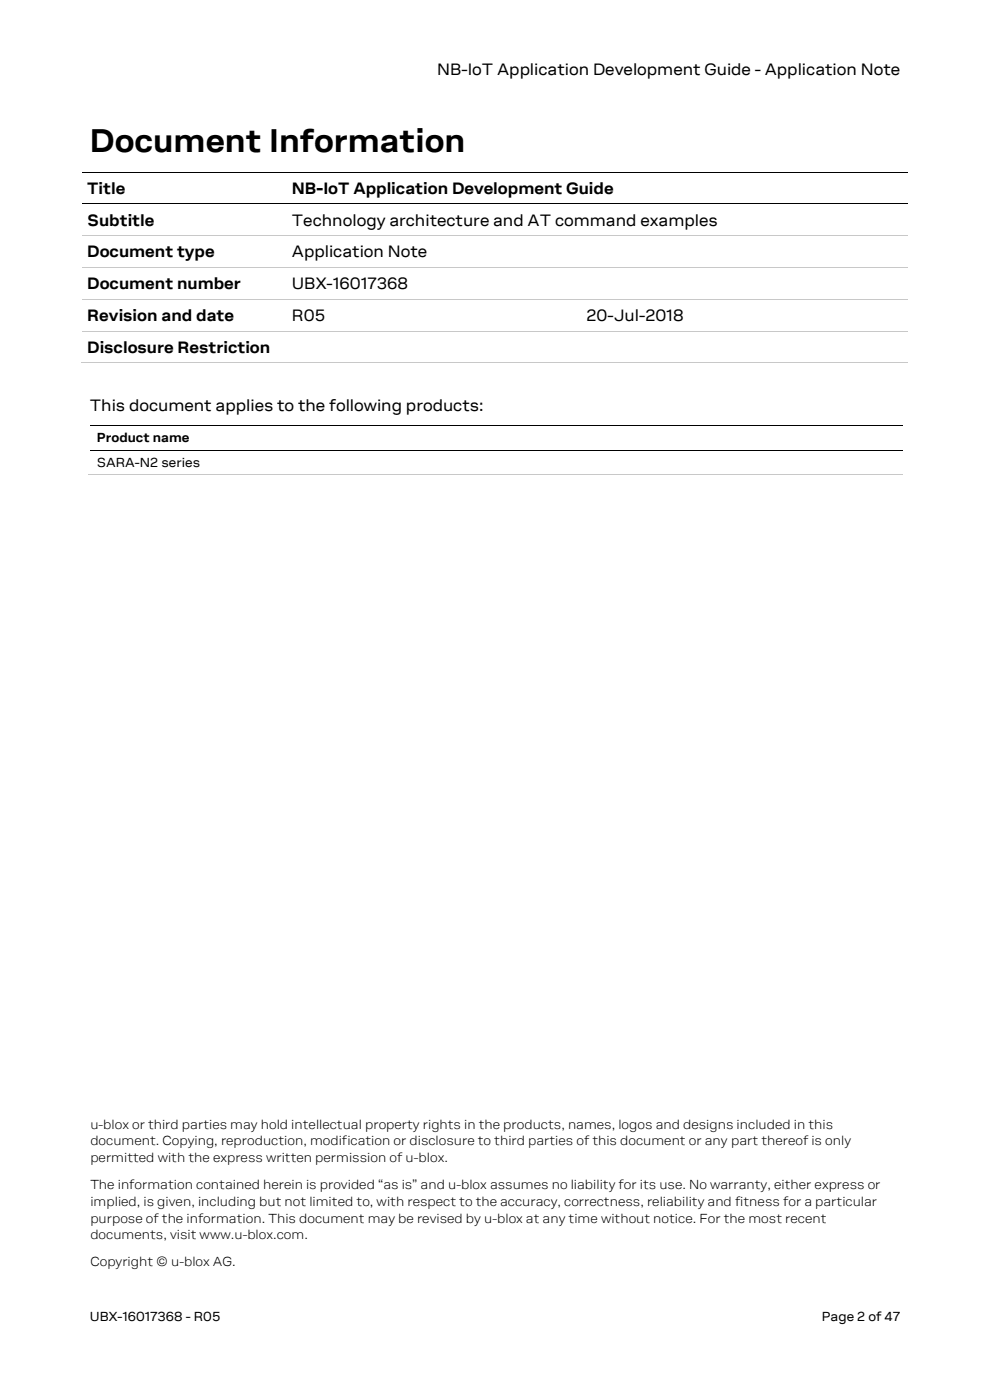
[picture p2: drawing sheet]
<svg xmlns="http://www.w3.org/2000/svg" width="210mm" height="297mm" viewBox="0 0 210 297" stroke-linecap="round" stroke-linejoin="round" font-family="sans-serif">
<defs><g id="words">
<text font-size="7" x="19" y="32.3">Document Information</text>
<g font-size="3.5">
<text x="92.8" y="15.9">NB-IoT Application Development Guide - Application Note</text>
<text x="18.5" y="41.1">Title</text>
<text x="61.9" y="41.1">NB-IoT Application Development Guide</text>
<text x="18.5" y="47.8">Subtitle</text>
<text x="61.9" y="47.8">Technology architecture and AT command examples</text>
<text x="18.5" y="54.6">Document type</text>
<text x="61.9" y="54.6">Application Note</text>
<text x="18.5" y="61.3">Document number</text>
<text x="61.9" y="61.3">UBX-16017368</text>
<text x="18.5" y="68.1">Revision and date</text>
<text x="61.9" y="68.1">R05</text>
<text x="124.4" y="68.1">20-Jul-2018</text>
<text x="18.5" y="74.8">Disclosure Restriction</text>
<text x="19" y="87.1">This document applies to the following products:</text>
</g>
<g font-size="2.8">
<text x="20.6" y="93.9">Product name</text>
<text x="20.6" y="99.1">SARA-N2 series</text>
<text x="19.2" y="239.5">u-blox or third parties may hold intellectual property rights in the products, names, logos and designs included in this</text>
<text x="19.2" y="243">document. Copying, reproduction, modification or disclosure to third parties of this document or any part thereof is only</text>
<text x="19.2" y="246.6">permitted with the express written permission of u-blox.</text>
<text x="19.2" y="252.3">The information contained herein is provided “as is” and u-blox assumes no liability for its use. No warranty, either express or</text>
<text x="19.2" y="255.8">implied, is given, including but not limited to, with respect to the accuracy, correctness, reliability and fitness for a particular</text>
<text x="19.2" y="259.4">purpose of the information. This document may be revised by u-blox at any time without notice. For the most recent</text>
<text x="19.2" y="263">documents, visit www.u-blox.com.</text>
<text x="19.2" y="268.6">Copyright © u-blox AG.</text>
<text x="19" y="280.2">UBX-16017368 - R05</text>
<text x="174.3" y="280.2">Page 2 of 47</text>
</g>
</g></defs>
<path d="M17.5 36.5h42.5M60.2 36.5h132.3M17.5 43.3h42.5M60.2 43.3h132.3" fill="none" stroke="#000" stroke-width=".21"/>
<g fill="#000">
<path d="M60 36.4h.2v.2h-.2z" fill-rule="evenodd"/>
<path d="M60 43.2h.2v.1h-.2z" fill-rule="evenodd"/>
</g>
<path d="M17.5 50h42.5" fill="none" stroke="#c8c8c8" stroke-width=".21"/>
<path d="M60 49.9h.2v.2h-.2z" fill-rule="evenodd" fill="#c8c8c8"/>
<path d="M17.5 56.8h42.5M60.2 50h132.3" fill="none" stroke="#c8c8c8" stroke-width=".21"/>
<path d="M60 56.7h.2v.1h-.2z" fill-rule="evenodd" fill="#c8c8c8"/>
<path d="M60.2 56.8h62.3" fill="none" stroke="#c8c8c8" stroke-width=".21"/>
<path d="M122.5 56.7h.2v.1h-.2z" fill-rule="evenodd" fill="#c8c8c8"/>
<path d="M122.7 56.8h69.8M17.5 63.5h42.5" fill="none" stroke="#c8c8c8" stroke-width=".21"/>
<path d="M60 63.4h.2v.2h-.2z" fill-rule="evenodd" fill="#c8c8c8"/>
<path d="M60.2 63.5h62.3" fill="none" stroke="#c8c8c8" stroke-width=".21"/>
<path d="M122.5 63.4h.2v.2h-.2z" fill-rule="evenodd" fill="#c8c8c8"/>
<path d="M17.5 70.3h42.5M122.7 63.5h69.8" fill="none" stroke="#c8c8c8" stroke-width=".21"/>
<path d="M60 70.2h.2v.1h-.2z" fill-rule="evenodd" fill="#c8c8c8"/>
<path d="M60.2 70.3h62.3" fill="none" stroke="#c8c8c8" stroke-width=".21"/>
<path d="M122.5 70.2h.2v.1h-.2z" fill-rule="evenodd" fill="#c8c8c8"/>
<path d="M17.3 77h42.7M122.7 70.3h69.8" fill="none" stroke="#c8c8c8" stroke-width=".21"/>
<path d="M59.8 76.9h.1v.2h-.1z" fill-rule="evenodd" fill="#c8c8c8"/>
<path d="M59.9 77h132.6M18.8 100.7h30.3" fill="none" stroke="#c8c8c8" stroke-width=".21"/>
<path d="M19 90.3h30.1M19 95.5h30.1M49.2 90.3h19.9M49.2 95.5h19.9M69.2 90.3h24.9M69.2 95.5h24.9M94.2 90.3h29.9M94.2 95.5h29.9M124.3 90.3h24.8M124.3 95.5h24.8M149.3 90.3h42.3M149.3 95.5h42.3" fill="none" stroke="#000" stroke-width=".21"/>
<g fill="#000">
<path d="M49.1 90.2h.1v.2h-.1z" fill-rule="evenodd"/>
<path d="M49.1 95.4h.1v.2h-.1z" fill-rule="evenodd"/>
<path d="M69.1 90.2h.1v.2h-.1z" fill-rule="evenodd"/>
<path d="M69.1 95.4h.1v.2h-.1z" fill-rule="evenodd"/>
<path d="M94.1 90.2h.1v.2h-.1z" fill-rule="evenodd"/>
<path d="M94.1 95.4h.1v.2h-.1z" fill-rule="evenodd"/>
<path d="M124.1 90.2h.2v.2h-.2z" fill-rule="evenodd"/>
<path d="M124.1 95.4h.2v.2h-.2z" fill-rule="evenodd"/>
<path d="M149.1 90.2h.2v.2h-.2z" fill-rule="evenodd"/>
<path d="M149.1 95.4h.2v.2h-.2z" fill-rule="evenodd"/>
</g>
<path d="M48.8 100.6h.2v.2h-.2z" fill-rule="evenodd" fill="#c8c8c8"/>
<path d="M49 100.7h20.1" fill="none" stroke="#c8c8c8" stroke-width=".21"/>
<path d="M68.8 100.6h.2v.2h-.2z" fill-rule="evenodd" fill="#c8c8c8"/>
<path d="M69 100.7h25.1" fill="none" stroke="#c8c8c8" stroke-width=".21"/>
<path d="M93.8 100.6h.2v.2h-.2z" fill-rule="evenodd" fill="#c8c8c8"/>
<path d="M94 100.7h30.1" fill="none" stroke="#c8c8c8" stroke-width=".21"/>
<path d="M123.8 100.6h.2v.2h-.2z" fill-rule="evenodd" fill="#c8c8c8"/>
<path d="M124 100.7h25.1" fill="none" stroke="#c8c8c8" stroke-width=".21"/>
<path d="M148.8 100.6h.2v.2h-.2z" fill-rule="evenodd" fill="#c8c8c8"/>
<path d="M149 100.7h42.6" fill="none" stroke="#c8c8c8" stroke-width=".21"/>
<use href="#words"/>
</svg>
